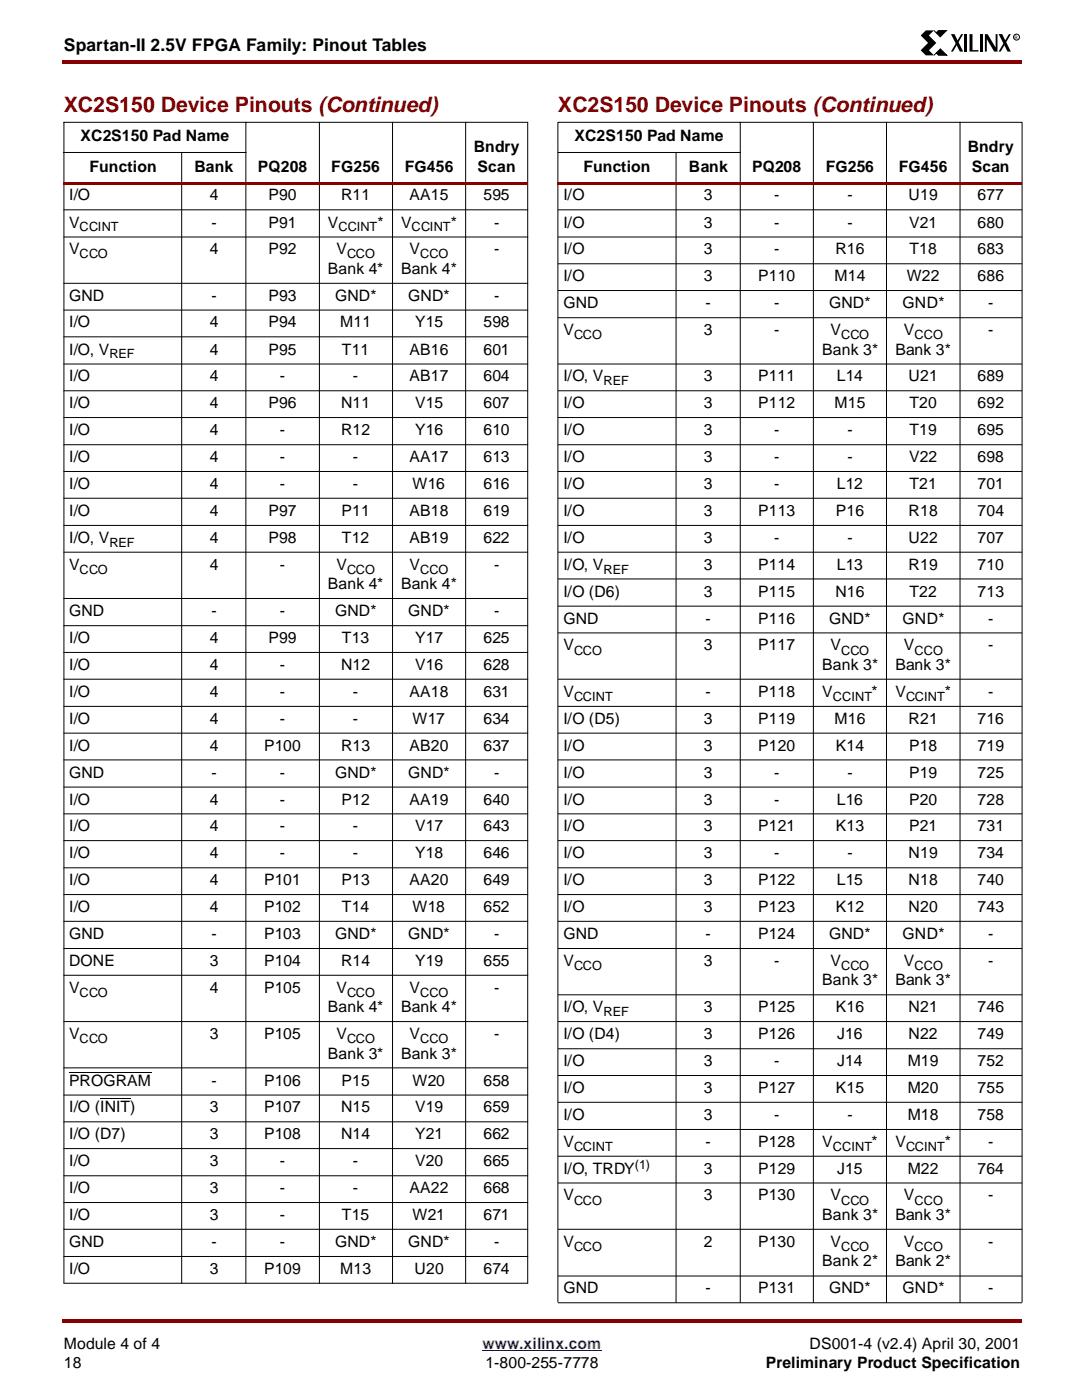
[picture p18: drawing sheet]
<svg xmlns="http://www.w3.org/2000/svg" width="216mm" height="279mm" viewBox="0 0 216 279" stroke-linecap="round" stroke-linejoin="round" font-family="sans-serif">
<defs><g id="words">
<g font-size="4.2" fill="#850000">
<text x="12.7" y="22.3">XC2S150 Device Pinouts (Continued)</text>
<text x="111.1" y="22.3">XC2S150 Device Pinouts (Continued)</text>
</g>
<text font-size="3.5" x="12.7" y="10.2">Spartan-II 2.5V FPGA Family: Pinout Tables</text>
<g font-size="3.1">
<text x="16" y="28.2">XC2S150 Pad Name</text>
<text x="114.4" y="28.2">XC2S150 Pad Name</text>
<text x="17.8" y="34.3">Function</text>
<text x="38.7" y="34.3">Bank</text>
<text x="51.3" y="34.3">PQ208</text>
<text x="66" y="34.3">FG256</text>
<text x="80.6" y="34.3">FG456</text>
<text x="94.4" y="30.4">Bndry</text>
<text x="95.1" y="34.3">Scan</text>
<text x="116.2" y="34.3">Function</text>
<text x="137.2" y="34.3">Bank</text>
<text x="149.8" y="34.3">PQ208</text>
<text x="164.5" y="34.3">FG256</text>
<text x="179" y="34.3">FG456</text>
<text x="192.7" y="30.4">Bndry</text>
<text x="193.6" y="34.3">Scan</text>
<text x="13.7" y="40">I/O</text>
<text x="41.8" y="40">4</text>
<text x="53.5" y="40">P90</text>
<text x="67.9" y="40">R11</text>
<text x="81.6" y="40">AA15</text>
<text x="96.3" y="40">595</text>
<text x="112.2" y="40">I/O</text>
<text x="140.2" y="40">3</text>
<text x="154.2" y="40">-</text>
<text x="168.8" y="40">-</text>
<text x="181" y="40">U19</text>
<text x="194.7" y="40">677</text>
<text x="13.7" y="45.4">V</text>
<text x="42.1" y="45.4">-</text>
<text x="53.5" y="45.4">P91</text>
<text x="65.3" y="45.4">V</text>
<text x="75.2" y="45.4">*</text>
<text x="79.9" y="45.4">V</text>
<text x="89.8" y="45.4">*</text>
<text x="98.4" y="45.4">-</text>
<text x="112.2" y="45.4">I/O</text>
<text x="140.2" y="45.4">3</text>
<text x="154.2" y="45.4">-</text>
<text x="168.8" y="45.4">-</text>
<text x="181" y="45.4">V21</text>
<text x="194.7" y="45.4">680</text>
<text x="13.7" y="50.7">V</text>
<text x="41.8" y="50.7">4</text>
<text x="53.5" y="50.7">P92</text>
<text x="67" y="50.7">V</text>
<text x="81.6" y="50.7">V</text>
<text x="98.4" y="50.7">-</text>
<text x="112.2" y="50.7">I/O</text>
<text x="140.2" y="50.7">3</text>
<text x="154.2" y="50.7">-</text>
<text x="166.4" y="50.7">R16</text>
<text x="181.1" y="50.7">T18</text>
<text x="194.7" y="50.7">683</text>
<text x="13.7" y="59.9">GND</text>
<text x="42.1" y="59.9">-</text>
<text x="53.5" y="59.9">P93</text>
<text x="65.3" y="54.6">Bank 4*</text>
<text x="66.7" y="59.9">GND*</text>
<text x="79.9" y="54.6">Bank 4*</text>
<text x="81.3" y="59.9">GND*</text>
<text x="98.4" y="59.9">-</text>
<text x="112.2" y="56">I/O</text>
<text x="140.2" y="56">3</text>
<text x="151" y="56">P110</text>
<text x="166.2" y="56">M14</text>
<text x="180.6" y="56">W22</text>
<text x="194.7" y="56">686</text>
<text x="13.7" y="65.3">I/O</text>
<text x="41.8" y="65.3">4</text>
<text x="53.5" y="65.3">P94</text>
<text x="67.8" y="65.3">M11</text>
<text x="82.7" y="65.3">Y15</text>
<text x="96.3" y="65.3">598</text>
<text x="112.2" y="61.5">GND</text>
<text x="140.5" y="61.5">-</text>
<text x="154.2" y="61.5">-</text>
<text x="165.1" y="61.5">GND*</text>
<text x="179.8" y="61.5">GND*</text>
<text x="196.8" y="61.5">-</text>
<text x="13.7" y="70.7">I/O, V</text>
<text x="41.8" y="70.7">4</text>
<text x="53.5" y="70.7">P95</text>
<text x="68.1" y="70.7">T11</text>
<text x="81.6" y="70.7">AB16</text>
<text x="96.3" y="70.7">601</text>
<text x="112.2" y="66.8">V</text>
<text x="140.2" y="66.8">3</text>
<text x="154.2" y="66.8">-</text>
<text x="163.8" y="70.7">Bank 3*</text>
<text x="165.4" y="66.8">V</text>
<text x="178.3" y="70.7">Bank 3*</text>
<text x="180" y="66.8">V</text>
<text x="196.8" y="66.8">-</text>
<text x="13.7" y="76">I/O</text>
<text x="41.8" y="76">4</text>
<text x="55.7" y="76">-</text>
<text x="70.3" y="76">-</text>
<text x="81.6" y="76">AB17</text>
<text x="96.3" y="76">604</text>
<text x="112.2" y="76">I/O, V</text>
<text x="140.2" y="76">3</text>
<text x="151" y="76">P111</text>
<text x="166.7" y="76">L14</text>
<text x="181" y="76">U21</text>
<text x="194.7" y="76">689</text>
<text x="13.7" y="81.4">I/O</text>
<text x="41.8" y="81.4">4</text>
<text x="53.5" y="81.4">P96</text>
<text x="67.9" y="81.4">N11</text>
<text x="82.7" y="81.4">V15</text>
<text x="96.3" y="81.4">607</text>
<text x="112.2" y="81.4">I/O</text>
<text x="140.2" y="81.4">3</text>
<text x="151" y="81.4">P112</text>
<text x="166.2" y="81.4">M15</text>
<text x="181.1" y="81.4">T20</text>
<text x="194.7" y="81.4">692</text>
<text x="13.7" y="86.8">I/O</text>
<text x="41.8" y="86.8">4</text>
<text x="55.7" y="86.8">-</text>
<text x="67.9" y="86.8">R12</text>
<text x="82.7" y="86.8">Y16</text>
<text x="96.3" y="86.8">610</text>
<text x="112.2" y="86.8">I/O</text>
<text x="140.2" y="86.8">3</text>
<text x="154.2" y="86.8">-</text>
<text x="168.8" y="86.8">-</text>
<text x="181.1" y="86.8">T19</text>
<text x="194.7" y="86.8">695</text>
<text x="13.7" y="92.1">I/O</text>
<text x="41.8" y="92.1">4</text>
<text x="55.7" y="92.1">-</text>
<text x="70.3" y="92.1">-</text>
<text x="81.6" y="92.1">AA17</text>
<text x="96.3" y="92.1">613</text>
<text x="112.2" y="92.1">I/O</text>
<text x="140.2" y="92.1">3</text>
<text x="154.2" y="92.1">-</text>
<text x="168.8" y="92.1">-</text>
<text x="181" y="92.1">V22</text>
<text x="194.7" y="92.1">698</text>
<text x="13.7" y="97.4">I/O</text>
<text x="41.8" y="97.4">4</text>
<text x="55.7" y="97.4">-</text>
<text x="70.3" y="97.4">-</text>
<text x="82.2" y="97.4">W16</text>
<text x="96.3" y="97.4">616</text>
<text x="112.2" y="97.4">I/O</text>
<text x="140.2" y="97.4">3</text>
<text x="154.2" y="97.4">-</text>
<text x="166.7" y="97.4">L12</text>
<text x="181.1" y="97.4">T21</text>
<text x="194.7" y="97.4">701</text>
<text x="13.7" y="102.9">I/O</text>
<text x="41.8" y="102.9">4</text>
<text x="53.5" y="102.9">P97</text>
<text x="68" y="102.9">P11</text>
<text x="81.6" y="102.9">AB18</text>
<text x="96.3" y="102.9">619</text>
<text x="112.2" y="102.9">I/O</text>
<text x="140.2" y="102.9">3</text>
<text x="151" y="102.9">P113</text>
<text x="166.5" y="102.9">P16</text>
<text x="181" y="102.9">R18</text>
<text x="194.7" y="102.9">704</text>
<text x="13.7" y="108.2">I/O, V</text>
<text x="13.7" y="113.5">V</text>
<text x="41.8" y="113.5">4</text>
<text x="41.8" y="108.2">4</text>
<text x="53.5" y="108.2">P98</text>
<text x="55.7" y="113.5">-</text>
<text x="67" y="113.5">V</text>
<text x="68.1" y="108.2">T12</text>
<text x="81.6" y="108.2">AB19</text>
<text x="81.6" y="113.5">V</text>
<text x="96.3" y="108.2">622</text>
<text x="98.4" y="113.5">-</text>
<text x="112.2" y="108.2">I/O</text>
<text x="112.2" y="113.5">I/O, V</text>
<text x="140.2" y="113.5">3</text>
<text x="140.2" y="108.2">3</text>
<text x="151" y="113.5">P114</text>
<text x="154.2" y="108.2">-</text>
<text x="166.7" y="113.5">L13</text>
<text x="168.8" y="108.2">-</text>
<text x="181" y="108.2">U22</text>
<text x="181" y="113.5">R19</text>
<text x="194.7" y="113.5">710</text>
<text x="194.7" y="108.2">707</text>
<text x="65.3" y="117.4">Bank 4*</text>
<text x="79.9" y="117.4">Bank 4*</text>
<text x="112.2" y="119">I/O (D6)</text>
<text x="140.2" y="119">3</text>
<text x="151" y="119">P115</text>
<text x="166.4" y="119">N16</text>
<text x="181.1" y="119">T22</text>
<text x="194.7" y="119">713</text>
<text x="13.7" y="122.8">GND</text>
<text x="42.1" y="122.8">-</text>
<text x="55.7" y="122.8">-</text>
<text x="66.8" y="122.8">GND*</text>
<text x="81.3" y="122.8">GND*</text>
<text x="98.4" y="122.8">-</text>
<text x="112.2" y="124.3">GND</text>
<text x="140.5" y="124.3">-</text>
<text x="151" y="124.3">P116</text>
<text x="165.1" y="124.3">GND*</text>
<text x="179.8" y="124.3">GND*</text>
<text x="196.8" y="124.3">-</text>
<text x="13.7" y="128.2">I/O</text>
<text x="41.8" y="128.2">4</text>
<text x="53.5" y="128.2">P99</text>
<text x="68.1" y="128.2">T13</text>
<text x="82.7" y="128.2">Y17</text>
<text x="96.3" y="128.2">625</text>
<text x="112.2" y="129.6">V</text>
<text x="140.2" y="129.6">3</text>
<text x="151" y="129.6">P117</text>
<text x="165.4" y="129.6">V</text>
<text x="180" y="129.6">V</text>
<text x="196.8" y="129.6">-</text>
<text x="13.7" y="133.5">I/O</text>
<text x="41.8" y="133.5">4</text>
<text x="55.7" y="133.5">-</text>
<text x="67.9" y="133.5">N12</text>
<text x="82.7" y="133.5">V16</text>
<text x="96.3" y="133.5">628</text>
<text x="163.8" y="133.5">Bank 3*</text>
<text x="178.3" y="133.5">Bank 3*</text>
<text x="13.7" y="138.9">I/O</text>
<text x="41.8" y="138.9">4</text>
<text x="55.7" y="138.9">-</text>
<text x="70.3" y="138.9">-</text>
<text x="81.6" y="138.9">AA18</text>
<text x="96.3" y="138.9">631</text>
<text x="112.2" y="138.9">V</text>
<text x="140.5" y="138.9">-</text>
<text x="151" y="138.9">P118</text>
<text x="163.8" y="138.9">V</text>
<text x="173.6" y="138.9">*</text>
<text x="178.3" y="138.9">V</text>
<text x="188.2" y="138.9">*</text>
<text x="196.8" y="138.9">-</text>
<text x="13.7" y="144.3">I/O</text>
<text x="13.7" y="149.6">I/O</text>
<text x="41.8" y="144.3">4</text>
<text x="41.8" y="149.6">4</text>
<text x="52.6" y="149.6">P100</text>
<text x="55.7" y="144.3">-</text>
<text x="67.9" y="149.6">R13</text>
<text x="70.3" y="144.3">-</text>
<text x="81.6" y="149.6">AB20</text>
<text x="82.2" y="144.3">W17</text>
<text x="96.3" y="144.3">634</text>
<text x="96.3" y="149.6">637</text>
<text x="112.2" y="144.3">I/O (D5)</text>
<text x="112.2" y="149.6">I/O</text>
<text x="140.2" y="144.3">3</text>
<text x="140.2" y="149.6">3</text>
<text x="151" y="144.3">P119</text>
<text x="151" y="149.6">P120</text>
<text x="166.2" y="144.3">M16</text>
<text x="166.5" y="149.6">K14</text>
<text x="181" y="144.3">R21</text>
<text x="181.1" y="149.6">P18</text>
<text x="194.7" y="144.3">716</text>
<text x="194.7" y="149.6">719</text>
<text x="13.7" y="155">GND</text>
<text x="42.1" y="155">-</text>
<text x="55.7" y="155">-</text>
<text x="66.8" y="155">GND*</text>
<text x="81.3" y="155">GND*</text>
<text x="98.4" y="155">-</text>
<text x="112.2" y="155">I/O</text>
<text x="140.2" y="155">3</text>
<text x="154.2" y="155">-</text>
<text x="168.8" y="155">-</text>
<text x="181.1" y="155">P19</text>
<text x="194.7" y="155">725</text>
<text x="13.7" y="160.4">I/O</text>
<text x="41.8" y="160.4">4</text>
<text x="55.7" y="160.4">-</text>
<text x="68" y="160.4">P12</text>
<text x="81.6" y="160.4">AA19</text>
<text x="96.3" y="160.4">640</text>
<text x="112.2" y="160.4">I/O</text>
<text x="140.2" y="160.4">3</text>
<text x="154.2" y="160.4">-</text>
<text x="166.7" y="160.4">L16</text>
<text x="181.1" y="160.4">P20</text>
<text x="194.7" y="160.4">728</text>
<text x="13.7" y="165.7">I/O</text>
<text x="41.8" y="165.7">4</text>
<text x="55.7" y="165.7">-</text>
<text x="70.3" y="165.7">-</text>
<text x="82.7" y="165.7">V17</text>
<text x="96.3" y="165.7">643</text>
<text x="112.2" y="165.7">I/O</text>
<text x="140.2" y="165.7">3</text>
<text x="151" y="165.7">P121</text>
<text x="166.5" y="165.7">K13</text>
<text x="181.1" y="165.7">P21</text>
<text x="194.7" y="165.7">731</text>
<text x="13.7" y="171.1">I/O</text>
<text x="41.8" y="171.1">4</text>
<text x="55.7" y="171.1">-</text>
<text x="70.3" y="171.1">-</text>
<text x="82.7" y="171.1">Y18</text>
<text x="96.3" y="171.1">646</text>
<text x="112.2" y="171.1">I/O</text>
<text x="140.2" y="171.1">3</text>
<text x="154.2" y="171.1">-</text>
<text x="168.8" y="171.1">-</text>
<text x="181" y="171.1">N19</text>
<text x="194.7" y="171.1">734</text>
<text x="13.7" y="176.4">I/O</text>
<text x="41.8" y="176.4">4</text>
<text x="52.6" y="176.4">P101</text>
<text x="68" y="176.4">P13</text>
<text x="81.6" y="176.4">AA20</text>
<text x="96.3" y="176.4">649</text>
<text x="112.2" y="176.4">I/O</text>
<text x="140.2" y="176.4">3</text>
<text x="151" y="176.4">P122</text>
<text x="166.7" y="176.4">L15</text>
<text x="181" y="176.4">N18</text>
<text x="194.7" y="176.4">740</text>
<text x="13.7" y="181.8">I/O</text>
<text x="41.8" y="181.8">4</text>
<text x="52.6" y="181.8">P102</text>
<text x="68.1" y="181.8">T14</text>
<text x="82.2" y="181.8">W18</text>
<text x="96.3" y="181.8">652</text>
<text x="112.2" y="181.8">I/O</text>
<text x="140.2" y="181.8">3</text>
<text x="151" y="181.8">P123</text>
<text x="166.5" y="181.8">K12</text>
<text x="181" y="181.8">N20</text>
<text x="194.7" y="181.8">743</text>
<text x="13.7" y="187.2">GND</text>
<text x="42.1" y="187.2">-</text>
<text x="52.6" y="187.2">P103</text>
<text x="66.7" y="187.2">GND*</text>
<text x="81.3" y="187.2">GND*</text>
<text x="98.4" y="187.2">-</text>
<text x="112.2" y="187.2">GND</text>
<text x="140.5" y="187.2">-</text>
<text x="151" y="187.2">P124</text>
<text x="165.1" y="187.2">GND*</text>
<text x="179.8" y="187.2">GND*</text>
<text x="196.8" y="187.2">-</text>
<text x="13.7" y="192.5">DONE</text>
<text x="13.7" y="197.9">V</text>
<text x="41.8" y="197.9">4</text>
<text x="41.8" y="192.5">3</text>
<text x="52.6" y="197.9">P105</text>
<text x="52.6" y="192.5">P104</text>
<text x="67" y="197.9">V</text>
<text x="68" y="192.5">R14</text>
<text x="81.6" y="197.9">V</text>
<text x="82.7" y="192.5">Y19</text>
<text x="96.3" y="192.5">655</text>
<text x="98.4" y="197.9">-</text>
<text x="112.2" y="192.5">V</text>
<text x="140.2" y="192.5">3</text>
<text x="154.2" y="192.5">-</text>
<text x="163.8" y="196.4">Bank 3*</text>
<text x="165.4" y="192.5">V</text>
<text x="178.3" y="196.4">Bank 3*</text>
<text x="180" y="192.5">V</text>
<text x="196.8" y="192.5">-</text>
<text x="65.3" y="201.8">Bank 4*</text>
<text x="79.9" y="201.8">Bank 4*</text>
<text x="112.2" y="201.8">I/O, V</text>
<text x="140.2" y="201.8">3</text>
<text x="151" y="201.8">P125</text>
<text x="166.5" y="201.8">K16</text>
<text x="181" y="201.8">N21</text>
<text x="194.7" y="201.8">746</text>
<text x="13.7" y="207.1">V</text>
<text x="41.8" y="207.1">3</text>
<text x="52.6" y="207.1">P105</text>
<text x="67" y="207.1">V</text>
<text x="81.6" y="207.1">V</text>
<text x="98.4" y="207.1">-</text>
<text x="112.2" y="207.1">I/O (D4)</text>
<text x="140.2" y="207.1">3</text>
<text x="151" y="207.1">P126</text>
<text x="166.7" y="207.1">J16</text>
<text x="181" y="207.1">N22</text>
<text x="194.7" y="207.1">749</text>
<text x="65.3" y="211">Bank 3*</text>
<text x="79.9" y="211">Bank 3*</text>
<text x="112.2" y="212.5">I/O</text>
<text x="140.2" y="212.5">3</text>
<text x="154.2" y="212.5">-</text>
<text x="166.7" y="212.5">J14</text>
<text x="180.8" y="212.5">M19</text>
<text x="194.7" y="212.5">752</text>
<text x="13.7" y="221.7">I/O (INIT)</text>
<text x="13.7" y="216.4">PROGRAM</text>
<text x="41.8" y="221.7">3</text>
<text x="42.1" y="216.4">-</text>
<text x="52.6" y="216.4">P106</text>
<text x="52.6" y="221.7">P107</text>
<text x="67.9" y="221.7">N15</text>
<text x="68" y="216.4">P15</text>
<text x="82.2" y="216.4">W20</text>
<text x="82.7" y="221.7">V19</text>
<text x="96.3" y="216.4">658</text>
<text x="96.3" y="221.7">659</text>
<text x="112.2" y="217.8">I/O</text>
<text x="140.2" y="217.8">3</text>
<text x="151" y="217.8">P127</text>
<text x="166.5" y="217.8">K15</text>
<text x="180.8" y="217.8">M20</text>
<text x="194.7" y="217.8">755</text>
<text x="13.7" y="227.1">I/O (D7)</text>
<text x="41.8" y="227.1">3</text>
<text x="52.6" y="227.1">P108</text>
<text x="67.9" y="227.1">N14</text>
<text x="82.7" y="227.1">Y21</text>
<text x="96.3" y="227.1">662</text>
<text x="112.2" y="223.2">I/O</text>
<text x="140.2" y="223.2">3</text>
<text x="154.2" y="223.2">-</text>
<text x="168.8" y="223.2">-</text>
<text x="180.8" y="223.2">M18</text>
<text x="194.7" y="223.2">758</text>
<text x="13.7" y="232.5">I/O</text>
<text x="41.8" y="232.5">3</text>
<text x="55.7" y="232.5">-</text>
<text x="70.3" y="232.5">-</text>
<text x="82.7" y="232.5">V20</text>
<text x="96.3" y="232.5">665</text>
<text x="112.2" y="228.6">V</text>
<text x="112.2" y="233.9">I/O, TRDY</text>
<text x="140.2" y="233.9">3</text>
<text x="140.5" y="228.6">-</text>
<text x="151" y="233.9">P129</text>
<text x="151" y="228.6">P128</text>
<text x="163.8" y="228.6">V</text>
<text x="166.7" y="233.9">J15</text>
<text x="173.6" y="228.6">*</text>
<text x="178.3" y="228.6">V</text>
<text x="180.8" y="233.9">M22</text>
<text x="188.2" y="228.6">*</text>
<text x="194.7" y="233.9">764</text>
<text x="196.8" y="228.6">-</text>
<text x="13.7" y="237.8">I/O</text>
<text x="41.8" y="237.8">3</text>
<text x="55.7" y="237.8">-</text>
<text x="70.3" y="237.8">-</text>
<text x="81.6" y="237.8">AA22</text>
<text x="96.3" y="237.8">668</text>
<text x="112.2" y="239.3">V</text>
<text x="140.2" y="239.3">3</text>
<text x="151" y="239.3">P130</text>
<text x="165.4" y="239.3">V</text>
<text x="180" y="239.3">V</text>
<text x="196.8" y="239.3">-</text>
<text x="13.7" y="243.2">I/O</text>
<text x="41.8" y="243.2">3</text>
<text x="55.7" y="243.2">-</text>
<text x="68.1" y="243.2">T15</text>
<text x="82.2" y="243.2">W21</text>
<text x="96.3" y="243.2">671</text>
<text x="163.8" y="243.2">Bank 3*</text>
<text x="178.3" y="243.2">Bank 3*</text>
<text x="13.7" y="248.6">GND</text>
<text x="42.1" y="248.6">-</text>
<text x="55.7" y="248.6">-</text>
<text x="66.8" y="248.6">GND*</text>
<text x="81.3" y="248.6">GND*</text>
<text x="98.4" y="248.6">-</text>
<text x="112.2" y="248.6">V</text>
<text x="140.2" y="248.6">2</text>
<text x="151" y="248.6">P130</text>
<text x="165.4" y="248.6">V</text>
<text x="180" y="248.6">V</text>
<text x="196.8" y="248.6">-</text>
<text x="13.7" y="253.9">I/O</text>
<text x="41.8" y="253.9">3</text>
<text x="52.6" y="253.9">P109</text>
<text x="67.8" y="253.9">M13</text>
<text x="82.6" y="253.9">U20</text>
<text x="96.3" y="253.9">674</text>
<text x="112.2" y="257.8">GND</text>
<text x="140.5" y="257.8">-</text>
<text x="151" y="257.8">P131</text>
<text x="163.8" y="252.4">Bank 2*</text>
<text x="165.1" y="257.8">GND*</text>
<text x="178.3" y="252.4">Bank 2*</text>
<text x="179.8" y="257.8">GND*</text>
<text x="196.8" y="257.8">-</text>
<text x="12.7" y="268.8">Module 4 of 4</text>
<text x="161.2" y="268.8">DS001-4 (v2.4) April 30, 2001</text>
<text x="12.7" y="272.7">18</text>
<text x="96.7" y="272.7">1-800-255-7778</text>
<text x="152.5" y="272.7">Preliminary Product Specification</text>
</g>
<text font-size="3.1" fill="#00f" x="96.1" y="268.8">www.xilinx.com</text>
<g font-size="2.5">
<text x="15.9" y="46.1">CCINT</text>
<text x="67.4" y="46.1">CCINT</text>
<text x="82" y="46.1">CCINT</text>
<text x="15.9" y="51.5">CCO</text>
<text x="69.1" y="51.5">CCO</text>
<text x="83.7" y="51.5">CCO</text>
<text x="21.8" y="71.5">REF</text>
<text x="114.3" y="67.6">CCO</text>
<text x="167.5" y="67.6">CCO</text>
<text x="182.1" y="67.6">CCO</text>
<text x="120.2" y="76.8">REF</text>
<text x="21.8" y="109">REF</text>
<text x="15.9" y="114.4">CCO</text>
<text x="69.1" y="114.4">CCO</text>
<text x="83.7" y="114.4">CCO</text>
<text x="120.2" y="114.4">REF</text>
<text x="114.3" y="130.5">CCO</text>
<text x="167.5" y="130.5">CCO</text>
<text x="182.1" y="130.5">CCO</text>
<text x="114.3" y="139.7">CCINT</text>
<text x="165.9" y="139.7">CCINT</text>
<text x="180.5" y="139.7">CCINT</text>
<text x="114.3" y="193.3">CCO</text>
<text x="167.5" y="193.3">CCO</text>
<text x="182.1" y="193.3">CCO</text>
<text x="15.9" y="198.7">CCO</text>
<text x="69.1" y="198.7">CCO</text>
<text x="83.7" y="198.7">CCO</text>
<text x="120.2" y="202.5">REF</text>
<text x="15.9" y="207.9">CCO</text>
<text x="69.1" y="207.9">CCO</text>
<text x="83.7" y="207.9">CCO</text>
<text x="114.3" y="229.4">CCINT</text>
<text x="126.4" y="233">(1)</text>
<text x="165.9" y="229.4">CCINT</text>
<text x="180.5" y="229.4">CCINT</text>
<text x="114.3" y="240.1">CCO</text>
<text x="167.5" y="240.1">CCO</text>
<text x="182.1" y="240.1">CCO</text>
<text x="114.3" y="249.3">CCO</text>
<text x="167.5" y="249.3">CCO</text>
<text x="182.1" y="249.3">CCO</text>
</g>
<text font-size=".9" x="202.1" y="7.7">R</text>
</g></defs>
<g fill="#850000">
<path d="M12.4 12h.3v.7h-.3z"/>
<path d="M203.2 12h.4v.7h-.4z"/>
<path d="M12.7 12h190.5v.7h-190.5z"/>
</g>
<path d="M12.7 266.7h190.4v7.6h-190.4z" fill="#fff"/>
<path d="M96.1 269.2h23.7" fill="none" stroke="#00f" stroke-width=".2"/>
<g fill="#850000">
<path d="M12.4 262.9h.3v.7h-.3z"/>
<path d="M203.2 262.9h.4v.7h-.4z"/>
<path d="M12.7 262.9h190.5v.7h-190.5z"/>
</g>
<path d="M183.2 6h19.9v5.2h-19.9z" fill="#fff"/>
<path d="M183.4 7.1l1-1h1.6l-1 1 1.5 1.5-1.5 1.4 1 1h-1.6l-1-1 1.4-1.5zM189.4 6.8h.7l1.7 3.5h-.6zM191.4 6.8h.4l-2 3.5h-.4zM192 6.8h.6v3.5h-.6zM193.1 6.8h.6v3.2h1.2v.3h-1.8zM195.1 6.8h.6v3.5h-.6zM196.2 6.8h.5l1.6 2.7v-2.7h.4v3.5h-.7l-1.5-2.5v2.5h-.3zM198.9 6.8h.7l1.7 3.5h-.6zM200.9 6.8h.4l-2 3.5h-.4z" fill="#000"/>
<path d="M186 6.1l.5 .4 .4-.4h1.6l-1.2 1.2zM186.5 10.6l-.5 .4 1.3-1.3 1.3 1.3h-1.7z" fill="#000" stroke="#000" stroke-width=".2"/>
<g fill="none" stroke="#000" stroke-width=".2">
<path d="M12.6 24.4h92.6M12.6 30.4h36.5M12.7 24.4v231.4M36.2 30.4v225.5M49 24.3v231.6M63.6 24.3v231.6M78.2 24.3v231.6M92.7 24.3v231.6M105.1 24.4v231.4M13.7 213.7h16.4M19.9 219h6"/>
<circle cx="202.5" cy="7.4" r=".59"/>
</g>
<path d="M12.6 36.2h92.6v.5h-92.6z" fill="#850000"/>
<g fill="none" stroke="#000" stroke-width=".2">
<path d="M111.1 30.4h36.3M134.7 30.4v229.3M147.4 24.3v235.4M162 24.3v235.4M176.6 24.3v235.4M191.2 24.3v235.4M12.6 41.8h92.6M12.6 47.2h92.6M12.6 56.5h92.6M12.6 61.8h92.6M12.6 67.1h92.6M12.6 72.6h92.6"/>
<path d="M12.6 77.9h92.6M12.6 83.2h92.6M12.6 88.6h92.6M12.6 94h92.6M12.6 99.3h92.6M12.6 104.7h92.6M12.6 110.1h92.6M12.6 119.3h92.6M12.6 124.7h92.6M12.6 130h92.6M12.6 135.4h92.6M12.6 140.8h92.6"/>
<path d="M12.6 146.1h92.6M12.6 151.5h92.6M12.6 156.9h92.6M12.6 162.2h92.6M12.6 167.6h92.6M12.6 173h92.6M12.6 178.3h92.6M12.6 183.6h92.6M12.6 189.1h92.6M12.6 194.4h92.6M12.6 203.6h92.6M12.6 212.8h92.6"/>
<path d="M12.6 218.3h92.6M12.6 223.6h92.6M12.6 228.9h92.6M12.6 234.4h92.6M12.6 239.7h92.6M12.6 245h92.6M12.6 250.4h92.6M12.6 255.8h92.6M111.1 259.6v-235.2h92.5v235.2"/>
</g>
<path d="M111.1 36.2h92.5v.5h-92.5z" fill="#850000"/>
<g fill="none" stroke="#000" stroke-width=".2">
<path d="M111.1 41.8h92.5M111.1 47.2h92.5M111.1 52.6h92.5M111.1 57.9h92.5M111.1 63.3h92.5M111.1 72.6h92.5M111.1 77.9h92.5M111.1 83.2h92.5M111.1 88.6h92.5M111.1 94h92.5M111.1 99.3h92.5M111.1 104.7h92.5"/>
<path d="M111.1 110.1h92.5M111.1 115.4h92.5M111.1 120.8h92.5M111.1 126.1h92.5M111.1 135.4h92.5M111.1 140.8h92.5M111.1 146.1h92.5M111.1 151.5h92.5M111.1 156.9h92.5M111.1 162.2h92.5M111.1 167.6h92.5M111.1 173h92.5"/>
<path d="M111.1 178.3h92.5M111.1 183.6h92.5M111.1 189.1h92.5M111.1 198.3h92.5M111.1 203.6h92.5M111.1 209h92.5M111.1 214.4h92.5M111.1 219.7h92.5M111.1 225.1h92.5M111.1 230.5h92.5M111.1 235.8h92.5M111.1 245h92.5"/>
<path d="M111.1 254.3h92.5M111.1 259.7h92.5"/>
</g>
<use href="#words"/>
</svg>
